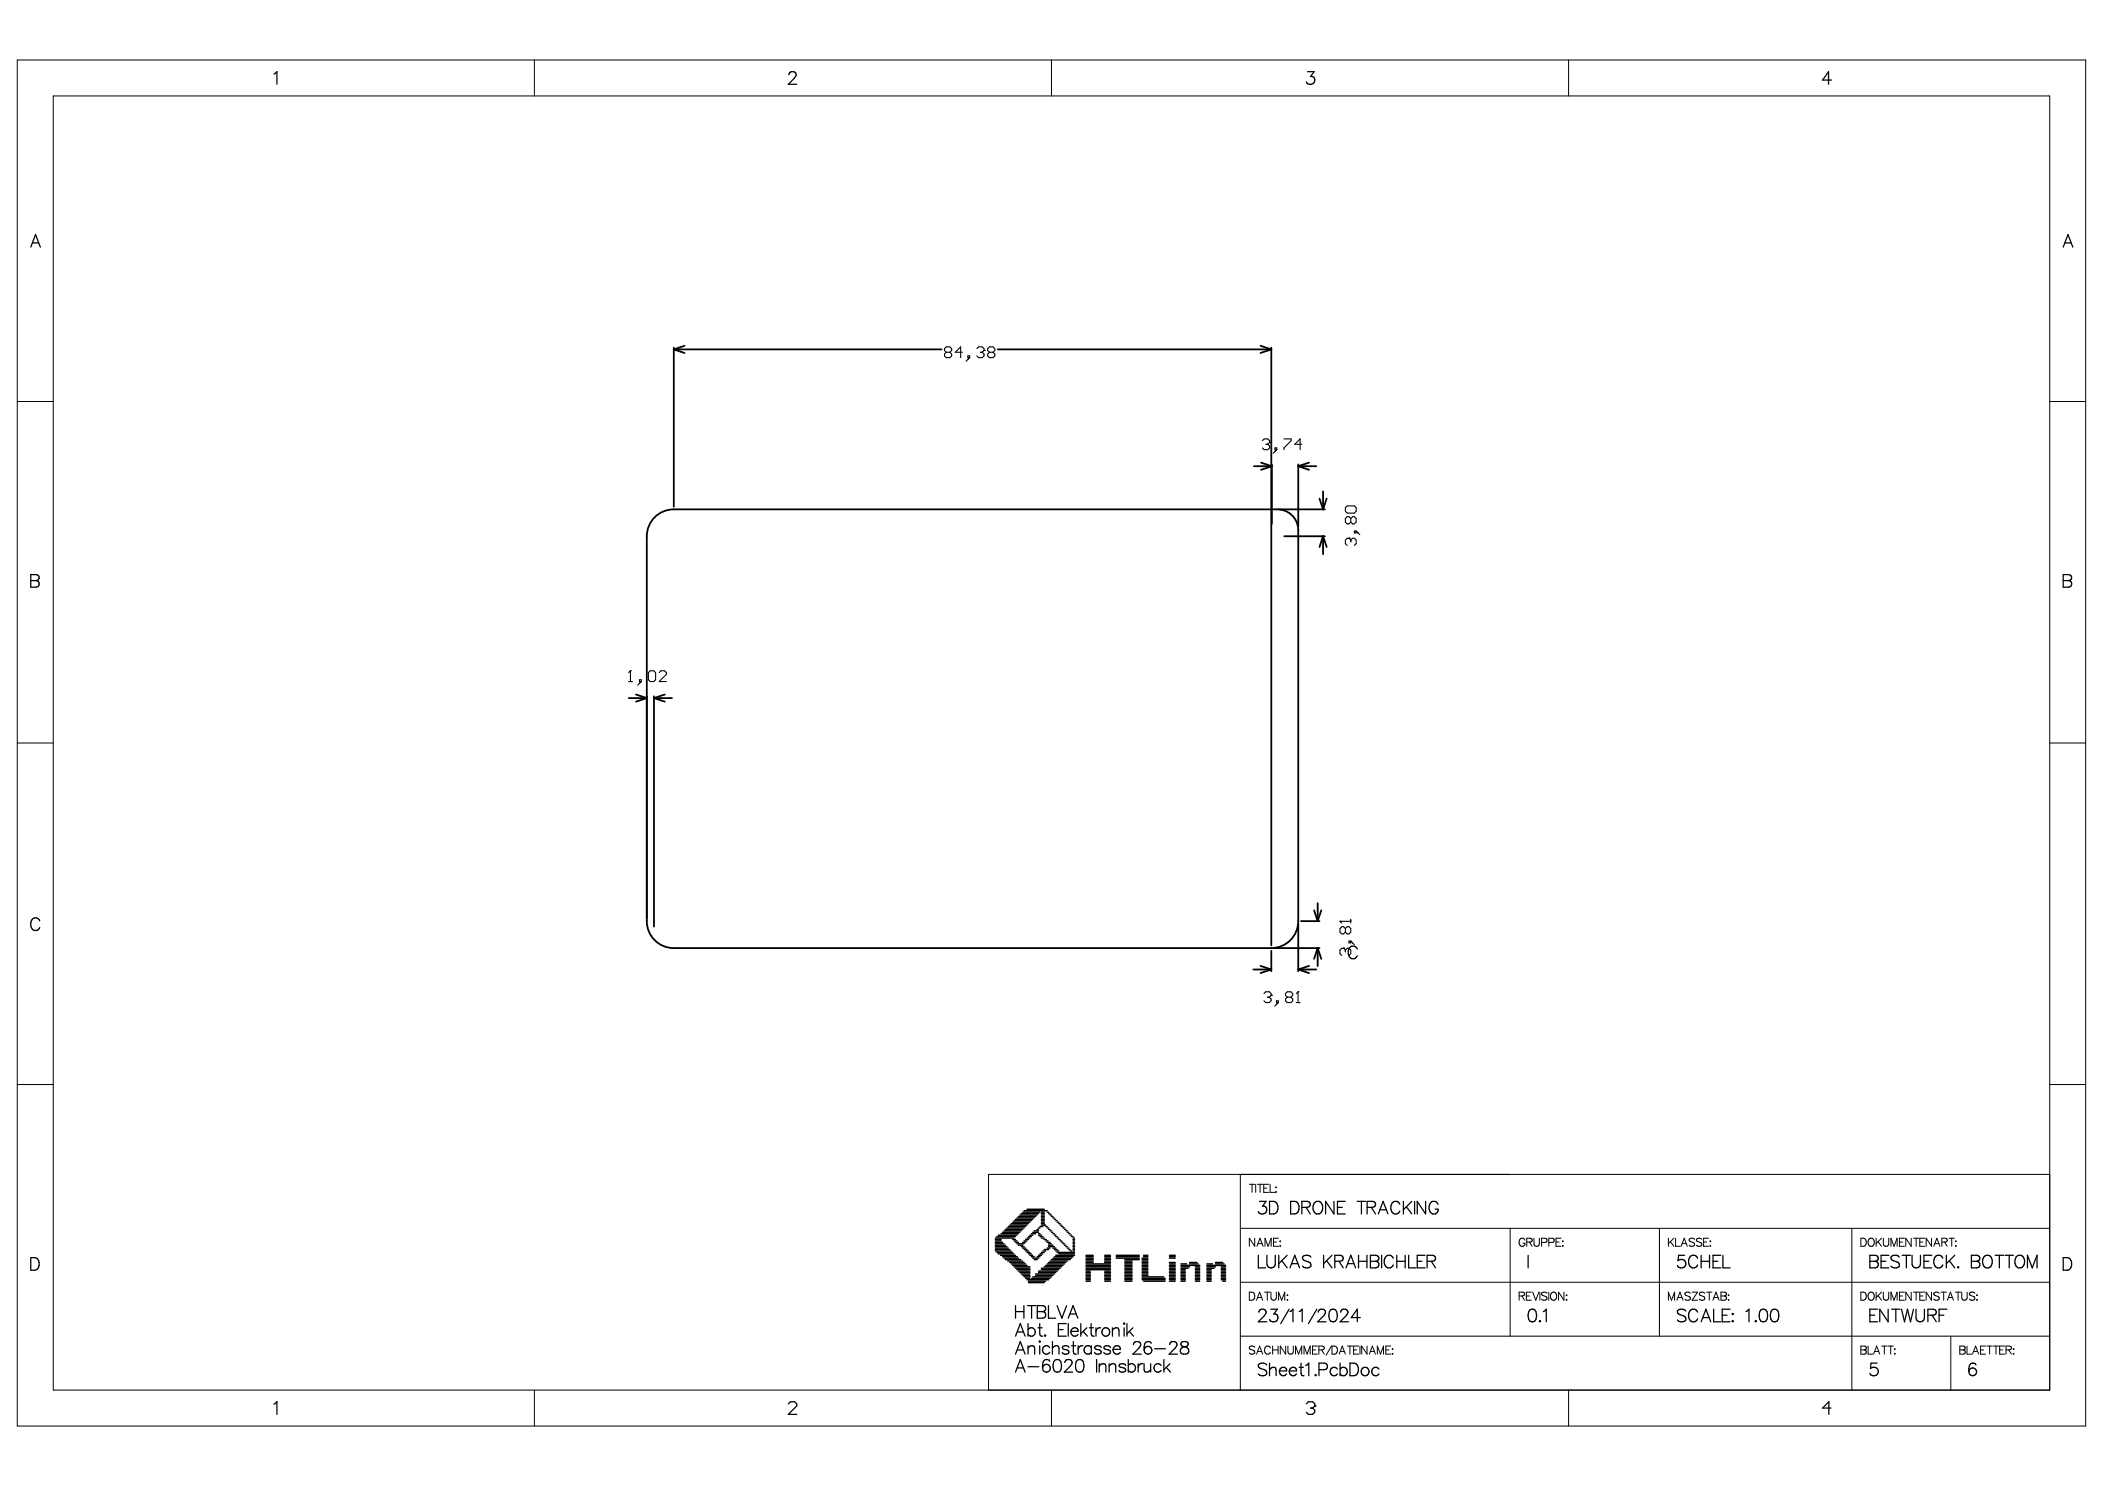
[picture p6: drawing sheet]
<svg xmlns="http://www.w3.org/2000/svg" width="297mm" height="210mm" viewBox="0 0 297 210" stroke-linecap="round" stroke-linejoin="round" font-family="sans-serif">
<g fill="none" stroke="#000" stroke-width=".14">
<path d="M2.4 8.5h291.9v192.7h-291.9zM7.5 13.5h281.7v182.6h-281.7zM75.4 8.5v5M148.4 8.5v5M221.3 8.5v5M2.4 56.6h5.1M289.2 56.6h5.1M2.4 104.8h5.1M289.2 104.8h5.1M2.4 153h5.1M289.2 153h5.1M175 165.7v30.4"/>
<path d="M175 173.3h114.2M176.3 167.1h.8M176.7 167.1v1.1M177.1 174.7v1.1l-.8-1.1v1.1M177.2 167.1v1.1M177.4 175.8l.4-1.1 .4 1.1M177.4 167.1h.8M177.5 175.4h.6M177.8 167.1v1.1M178.3 167.6h.5M178.5 175.8v-1.1l.4 1.1 .5-1.1v1.1M179 167.1h-.7v1.1h.7"/>
<path d="M179.2 167.1v1.1h.7M179.7 175.2h.4M180 167.5h.1zM180 168.1h.1zM180.4 174.7h-.7v1.1h.7M180.6 175.1h.1zM180.6 175.8h.1zM213.1 173.3v15.2M215.2 174.9a.42 .42 0 0 0-.5-.2 .42 .42 0 0 0-.3 .4v.3a.41 .41 0 0 0 .4 .4 .41 .41 0 0 0 .4-.4h-.3M215.4 175.2h.7l.1-.2-.1-.2-.2-.1h-.5v1.1M215.8 175.2l.4 .6M216.5 174.7v.8a.38 .38 0 0 0 .3 .3 .38 .38 0 0 0 .4-.3v-.8"/>
<path d="M217.5 175.3h.5a.3 .3 0 0 0 .3-.3 .3 .3 0 0 0-.3-.3h-.5v1.1M218.6 175.3h.4a.3 .3 0 0 0 .3-.3 .3 .3 0 0 0-.3-.3h-.4v1.1M219.6 175.2h.4M220.3 174.7h-.7v1.1h.7M220.5 175.1h.1zM220.5 175.8h.1zM234.2 173.3v15.2M235.4 174.7v1.1M235.7 175.2l.5 .6M236.2 174.7l-.8 .7M236.4 174.7v1.1h.7M237.2 175.8l.5-1.1 .4 1.1"/>
<path d="M237.4 175.4h.5M239.1 174.8a.43 .43 0 0 0-.4-.2 .43 .43 0 0 0-.3 .3l.1 .2 .5 .2 .1 .3a.5 .5 0 0 1-.7 0M240.1 174.8a.43 .43 0 0 0-.4-.2 .43 .43 0 0 0-.3 .3l.1 .2 .5 .2 .1 .3a.5 .5 0 0 1-.7 0M240.4 175.2h.4M241.1 174.7h-.7v1.1h.7M241.3 175.1h.1zM241.3 175.8h.1zM261.3 173.3v22.8M262.6 174.7h.4a.61 .61 0 0 1 .4 .5 .61 .61 0 0 1-.4 .6h-.4zM263.8 174.7a.57 .57 0 0 1 .7 .4 .57 .57 0 0 1-.3 .7 .6 .6 0 0 1-.6-.4 .6 .6 0 0 1 .2-.7zM264.7 174.7v1.1M265 175.2l.5 .6"/>
<path d="M265.5 174.7l-.8 .7M265.8 174.7v.8a.38 .38 0 0 0 .3 .3 .38 .38 0 0 0 .4-.3v-.8M266.8 175.8v-1.1l.5 1.1 .4-1.1v1.1M268 175.2h.5M268.7 174.7h-.7v1.1h.7M269.7 174.7v1.1l-.8-1.1v1.1M270 174.7h.8M270.4 174.7v1.1M270.9 175.2h.4M271.6 174.7h-.7v1.1h.7M272.6 174.7v1.1l-.8-1.1v1.1M272.9 175.8l.4-1.1 .4 1.1"/>
<path d="M273 175.4h.6M274 175.2h.7l.1-.2-.1-.2-.2-.1h-.5v1.1M274.4 175.2l.4 .6M275 174.7h.8M275.4 174.7v1.1M275.9 175.1h.1zM275.9 175.8h.1zM289.2 165.7h-149.7v30.4M75.4 196.1v5.1M148.4 196.1v5.1M175 188.5h114.2M175 180.9h114.2"/>
<path d="M176.3 182.3h.4a.61 .61 0 0 1 .4 .5 .61 .61 0 0 1-.4 .6h-.4zM177.1 190a.43 .43 0 0 0-.5-.1 .43 .43 0 0 0-.3 .3l.1 .1 .5 .2 .2 .4a.5 .5 0 0 1-.8 0M177.3 183.4l.4-1.1 .5 1.1M177.3 191l.4-1.1 .5 1.1M177.5 190.6h.5M177.5 183h.5M178.4 182.3h.8M178.8 182.3v1.1M179.3 190.2a.42 .42 0 0 0-.5-.3 .42 .42 0 0 0-.4 .4v.3a.42 .42 0 0 0 .4 .4 .42 .42 0 0 0 .5-.3M179.3 182.3v.8a.38 .38 0 0 0 .4 .3 .38 .38 0 0 0 .4-.3v-.8M179.6 190.4h.7M179.6 189.9v1.1"/>
<path d="M180.3 189.9v1.1M180.4 183.4v-1.1l.5 1.1 .4-1.1v1.1M181.4 189.9v1.1l-.7-1.1v1.1M181.6 182.7h.1zM181.7 183.3v.1zM181.7 189.9v.8a.38 .38 0 0 0 .4 .3 .38 .38 0 0 0 .4-.3v-.8M182.8 191v-1.1l.4 1.1 .5-1.1v1.1M184 191v-1.1l.4 1.1 .5-1.1v1.1M185.2 190.4h.4M185.9 189.9h-.7v1.1h.7M186.1 190.4h.7l.1-.2-.1-.2-.2-.1h-.5v1.1M186.5 190.4l.4 .6"/>
<path d="M187.9 189.9l-.8 1.3M188 189.9h.3a.61 .61 0 0 1 .4 .6 .61 .61 0 0 1-.4 .5h-.3zM189 191l.4-1.1 .4 1.1M189.1 190.6h.6M190.1 189.9h.8M190.5 189.9v1.1M191 190.4h.4M191.7 189.9h-.7v1.1h.7M191.9 189.9v1.1M192.9 189.9v1.1l-.8-1.1v1.1M193.2 191l.5-1.1 .4 1.1M193.4 190.6h.5"/>
<path d="M194.4 191v-1.1l.4 1.1 .4-1.1v1.1M195.6 190.4h.4M196.3 189.9h-.7v1.1h.7M196.5 190.3h.1zM196.5 191h.1zM214.4 182.8h.6l.1-.2v-.2l-.2-.1h-.5v1.1M214.7 182.8l.4 .6M215.4 182.8h.4M216.1 182.3h-.7v1.1h.7M216.3 182.3l.4 1.1 .5-1.1M217.3 182.3v1.1M218.3 182.4a.43 .43 0 0 0-.4-.1 .43 .43 0 0 0-.4 .2l.1 .2 .6 .2 .1 .4a.5 .5 0 0 1-.8 0"/>
<path d="M218.6 182.3v1.1M219 182.3a.57 .57 0 0 1 .7 .4 .57 .57 0 0 1-.4 .7 .6 .6 0 0 1-.5-.4 .6 .6 0 0 1 .2-.7zM220.7 182.3v1.1l-.8-1.1v1.1M221 182.7h.1zM221.1 183.3v.1zM221.3 196.1v5.1M235.4 183.4v-1.1l.5 1.1 .4-1.1v1.1M236.6 183.4l.5-1.1 .4 1.1M236.8 183h.5M238.5 182.4a.43 .43 0 0 0-.4-.1 .43 .43 0 0 0-.3 .2l.1 .2 .5 .2 .1 .4a.5 .5 0 0 1-.7 0M238.8 182.3h.7l-.7 1.1h.7M240.6 182.4a.43 .43 0 0 0-.5-.1 .43 .43 0 0 0-.3 .2l.1 .2 .6 .2 .1 .4a.5 .5 0 0 1-.8 0"/>
<path d="M240.8 182.3h.8M241.2 182.3v1.1M241.7 183.4l.4-1.1 .5 1.1M241.9 183h.5M242.8 182.3h.5l.3 .1v.2l-.3 .2a.3 .3 0 0 1 .3 .3 .3 .3 0 0 1-.3 .3h-.5zM242.8 182.8h.5M243.9 182.7h.1zM243.9 183.3v.1zM262.6 189.9h.5l.2 .1v.3l-.2 .1a.3 .3 0 0 1 .3 .3 .3 .3 0 0 1-.3 .3h-.5zM262.6 190.4h.5M262.6 182.3h.4a.61 .61 0 0 1 .4 .5 .61 .61 0 0 1-.4 .6h-.4zM263.6 189.9v1.1h.7"/>
<path d="M263.8 182.3a.57 .57 0 0 1 .7 .4 .57 .57 0 0 1-.3 .7 .6 .6 0 0 1-.6-.4 .6 .6 0 0 1 .2-.7zM264.4 191l.4-1.1 .5 1.1M264.5 190.6h.6M264.7 182.3v1.1M265 182.8l.5 .6M265.5 182.3l-.8 .7M265.5 189.9h.8M265.8 182.3v.8a.38 .38 0 0 0 .3 .3 .38 .38 0 0 0 .4-.3v-.8M265.9 189.9v1.1M266.4 189.9h.8M266.8 189.9v1.1M266.8 183.4v-1.1l.5 1.1 .4-1.1v1.1"/>
<path d="M267.3 190.3h.1zM267.3 191h.1zM268 182.8h.5M268.7 182.3h-.7v1.1h.7M269.7 182.3v1.1l-.8-1.1v1.1M270 182.3h.8M270.4 182.3v1.1M270.9 182.8h.4M271.6 182.3h-.7v1.1h.7M272.6 182.3v1.1l-.8-1.1v1.1M273.6 182.4a.43 .43 0 0 0-.4-.1 .43 .43 0 0 0-.3 .2l.1 .2 .5 .2 .1 .4a.5 .5 0 0 1-.7 0M273.9 182.3h.8"/>
<path d="M274.3 182.3v1.1M274.8 183.4l.4-1.1 .5 1.1M275 183h.5M275.3 188.5v7.6M275.9 182.3h.8M276.3 182.3v1.1M276.5 189.9h.5l.3 .1v.3l-.3 .1a.3 .3 0 0 1 .3 .3 .3 .3 0 0 1-.3 .3h-.5zM276.5 190.4h.5M276.8 182.3v.8a.38 .38 0 0 0 .4 .3 .38 .38 0 0 0 .4-.3v-.8M277.6 189.9v1.1h.6M278.3 191l.5-1.1 .4 1.1M278.5 190.6h.6"/>
<path d="M278.7 182.4a.43 .43 0 0 0-.5-.1 .43 .43 0 0 0-.3 .2l.1 .2 .6 .2 .1 .4a.5 .5 0 0 1-.8 0M278.9 182.7h.1zM279 183.3v.1zM279.5 190.4h.4M280.2 189.9h-.7v1.1h.7M280.4 189.9h.7M280.8 189.9v1.1M281.3 189.9h.7M281.7 189.9v1.1M282.2 190.4h.4M282.9 189.9h-.7v1.1h.7M283.1 190.4h.6l.1-.2v-.2l-.2-.1h-.5v1.1"/>
<path d="M283.4 190.4l.4 .6M284.1 190.3h.1zM284.1 191h.1z"/>
</g>
<g fill="none" stroke="#000" stroke-width=".2">
<path d="M140.5 174.6h2.6M140.5 174.8h.8M140.5 175h.8M140.5 175.3h1M140.5 175.5h1.2M140.5 175.7h1.4M140.5 175.9h1.6M140.5 176.1h1.8M140.5 176.3h2M140.5 176.5h2.2M140.7 174.4h2.6M140.7 176.7h2.2"/>
<path d="M140.8 176.9h2.3M140.9 174.2h2.6M141.2 177.1h2.1M141.3 174h2.4M141.5 173.8h2.4M141.5 177.3h2.1M141.7 173.6h2.4M141.7 177.5h2M141.9 173.4h2.4M141.9 177.7h2.1M142.1 173.2h2.4M142.2 177.9h2.1"/>
<path d="M142.3 173h2.4M142.5 172.8h2.4M142.5 178.1h2M142.7 172.6h2.4M142.7 178.3h2M142.9 172.4h2.4M142.9 174.8h.4M142.9 178.5h2M143.1 172.2h2.4M143.1 175h.4M143.1 178.7h2.2M143.3 172h2.4"/>
<path d="M143.3 175.3h.4M143.3 178.9h2M143.5 171.8h2.4M143.5 175.5h1M143.5 179.1h1.9M143.7 171.6h2.4M143.7 175.7h.6M143.7 179.3h1.6M143.9 171.4h2.4M143.9 179.5h1.4M144.1 171.2h2.4M144.1 175.9h.4"/>
<path d="M144.1 179.7h1.2M144.3 171h2.5M144.3 175.3h.4M144.3 176.1h.4M144.3 179.9h1M144.5 170.8h3.3M144.5 175h.4M144.5 176.3h.4M144.7 174.8h.4M144.7 176.5h.4M144.9 170.6h2.5M144.9 174.6h.4"/>
<path d="M144.9 176.7h.4M145.1 174.4h.4M145.1 176.9h.4M145.3 174.2h.4M145.3 177.1h.4M145.5 174h.6M145.5 177.3h.4M145.7 173.8h.8M145.7 177.5h.8M145.9 173.6h.6M145.9 177.7h.4M146.1 179.7h2.7"/>
<path d="M146.1 179.9h2.5M146.3 173.4h.2M146.3 177.3h.5M146.5 173.2h.3M146.5 174h.3M146.5 174.2h.5M146.5 177.1h.5M146.5 179.3h2.7M146.5 179.5h2.5M146.8 173h.4M146.8 174.4h.4M146.8 176.9h.4"/>
<path d="M147 171h.4M147 171.2h.4M147 171.4h.4M147 171.6h.4M147 171.8h.4M147 172h.4M147 172.2h.4M147 172.4h.4M147 172.6h.4M147 172.8h.6M147 174.6h.4M147 176.7h.4"/>
<path d="M147 178.9h2.6M147 179.1h2.4M147.2 176.5h.4M147.3 174.8h.3M147.4 176.3h.6M147.4 178.7h2.4M147.6 173h.2M147.6 175h.3M147.6 178.5h2.4M147.8 171h.2M147.8 173.2h.2M147.8 175.3h.4"/>
<path d="M147.8 176.1h.4M147.8 178.3h2.4M148 171.2h.2M148 173.4h.2M148 175.5h.4M148 175.7h.6M148 175.9h.8M148 178.1h2.4M148.2 171.4h.2M148.2 173.6h.2M148.2 177.9h2.4M148.4 171.6h.2"/>
<path d="M148.4 173.8h.2M148.4 177.7h2.6M148.6 171.8h.2M148.6 174h.2M148.6 176.1h.4M148.6 177.5h2.6M148.8 172h.2M148.8 174.2h.2M148.8 176.3h.4M148.8 177.3h2.6M149 172.2h.2M149 174.4h.2"/>
<path d="M149 176.5h.4M149 177.1h2.6M149.2 172.4h.2M149.2 174.6h.2M149.2 176.7h2.4M149.4 172.6h.2M149.4 174.8h.2M149.4 176.9h2.2M149.6 172.8h.2M149.6 175h.2M149.8 173h.2M149.8 175.3h.2"/>
<path d="M150 173.2h.2M150 175.5h.2M150.2 173.4h.2M150.2 175.7h.2M150.4 173.6h.2M150.4 175.9h.2M150.6 173.8h.2M150.6 176.1h.2M150.8 174h.2M150.8 176.3h.2M151 174.2h.2M151 176.5h.2"/>
<path d="M151.2 174.4h.2M151.4 174.6h.2M151.4 174.8h.2M151.4 175h.2M151.4 175.3h.2M151.4 175.5h.2M151.4 175.7h.2M151.4 175.9h.2M151.4 176.1h.2M151.4 176.3h.2M151.4 176.5h.2M153.2 177.1h1.1"/>
<path d="M153.2 177.3h1.1M153.2 177.5h1.1M153.2 177.7h1.1M153.2 177.9h1.1M153.2 178.1h1.1M153.2 178.3h3.5M153.2 178.5h3.5M153.2 178.7h3.5M153.2 178.9h3.5M153.2 179.1h3.5M153.2 179.3h.7M153.2 179.5h.7"/>
<path d="M153.2 179.7h.7M153.2 179.9h.7M155.9 177.1h.8M155.9 177.3h.8M155.9 177.5h.8M155.9 177.7h.8M155.9 177.9h.8M155.9 178.1h.8M155.9 179.3h.8M155.9 179.5h.8M155.9 179.7h.8M155.9 179.9h.8"/>
<path d="M157.5 177.1h3.3M157.5 177.3h3.3M157.5 177.5h3.3M158.7 177.7h2.1M158.7 177.9h1M158.7 178.1h1M158.7 178.3h1M158.7 178.5h1M158.7 178.7h1M158.7 178.9h1M158.7 179.1h1M158.7 179.3h1"/>
<path d="M158.7 179.5h1M158.7 179.7h1M158.7 179.9h1M161.2 177.5h.8M161.2 177.7h.8M161.2 177.9h.8M161.2 178.1h.8M161.2 178.3h.8M161.2 178.5h.8M161.2 178.7h.8M161.2 178.9h.8M161.2 179.1h.8"/>
<path d="M161.2 179.3h.8M161.2 179.5h.8M161.2 179.7h.8M161.2 179.9h.8M161.4 177.1h.6M161.4 177.3h.6M165 177.1h.8M165 177.3h.8M165 177.5h.8M165 178.1h.8M165 178.3h.8M165 178.5h.8"/>
<path d="M165 178.7h.8M165 178.9h.8M165 179.1h.8M165 179.3h.8M165 179.5h.8M165 179.7h.8M165 179.9h.8M166.7 178.3h.8M166.7 178.5h2.6M166.7 178.7h1.2M166.7 178.9h1M166.7 179.1h.6"/>
<path d="M166.7 179.3h.6M166.7 179.5h.6M166.7 179.7h.6M166.7 179.9h.6M167.9 178.1h1M167.9 178.3h1.2M168.7 178.7h.6M168.7 178.9h.6M168.7 179.1h.6M168.7 179.3h.6M168.7 179.5h.6M168.7 179.7h.6"/>
<path d="M168.7 179.9h.6M170.3 178.3h.8M170.3 178.5h2.6M170.3 178.7h1.2M170.3 178.9h1M170.3 179.1h.6M170.3 179.3h.6M170.3 179.5h.6M170.3 179.7h.6M170.3 179.9h.6M171.5 178.1h1M171.5 178.3h1.2"/>
<path d="M172.3 178.7h.6M172.3 178.9h.6M172.3 179.1h.6M172.3 179.3h.6M172.3 179.5h.6M172.3 179.7h.6M172.3 179.9h.6M144.5 180.1h.8M144.7 180.3h.6M144.9 180.5h3.1M145.1 180.7h2.5M145.1 180.9h2.3"/>
<path d="M145.6 180.3h2.6M145.7 180.1h2.7M153.2 180.1h.7M153.2 180.3h.7M153.2 180.5h.7M153.2 180.7h.7M155.9 180.1h.8M155.9 180.3h.8M155.9 180.5h.8M155.9 180.7h.8M158.7 180.1h1M158.7 180.3h1"/>
<path d="M158.7 180.5h1M158.7 180.7h1M161.2 180.1h3M161.2 180.3h3.2M161.2 180.5h3.2M161.4 180.7h3M165 180.1h.8M165 180.3h.8M165 180.5h.8M165 180.7h.8M166.7 180.1h.6M166.7 180.3h.6"/>
<path d="M166.7 180.5h.6M166.7 180.7h.6M168.7 180.1h.6M168.7 180.3h.6M168.7 180.5h.6M168.7 180.7h.6M170.3 180.1h.6M170.3 180.3h.6M170.3 180.5h.6M170.3 180.7h.6M172.3 180.1h.6M172.3 180.3h.6"/>
<path d="M172.3 180.5h.6M172.5 180.7h.4"/>
</g>
<g fill="none" stroke="#000" stroke-width=".18">
<path d="M38.7 10.5l.4-.4v1.8M111.3 10.5l.2-.3 .5-.1a.43 .43 0 0 1 .3 .7l-1.1 1.1h1.2M184.5 10.1h.9l-.5 .7a.57 .57 0 0 1 .6 .6 .57 .57 0 0 1-.7 .5l-.3-.1-.2-.3M258.5 11.3h-1.3l.8-1.2v1.8M4.3 34.9l.7-1.8 .7 1.8M4.6 34.3h.8M291.1 34.9l.7-1.8 .7 1.8M291.4 34.3h.8M4.3 81.1h1.1a.41 .41 0 0 1 0 .7l-.3 .1a.47 .47 0 0 1 .4 .5 .47 .47 0 0 1-.4 .4h-.8zM4.3 81.9h.8M291.1 81.1h1.1a.41 .41 0 0 1 0 .7l-.3 .1a.47 .47 0 0 1 .4 .5 .47 .47 0 0 1-.4 .4h-.8zM291.1 81.9h.8"/>
<path d="M5.6 129.9a.65 .65 0 0 0-.7-.4 .65 .65 0 0 0-.6 .7 .78 .78 0 0 0 .2 .8 .78 .78 0 0 0 .9 .2l.2-.4M191.5 133.9a.65 .65 0 0 0-.7-.4 .65 .65 0 0 0-.5 .6 .78 .78 0 0 0 .1 .9 .78 .78 0 0 0 .9 .2l.2-.4M4.3 177.4h.6a.95 .95 0 0 1 .6 .9 .95 .95 0 0 1-.6 .9h-.6zM177.6 177.1v1.8h1M177.7 169.5h1l-.5 .6a.57 .57 0 0 1 .6 .7 .57 .57 0 0 1-.8 .4h-.3l-.1-.3M178.8 177.1v1.2a.6 .6 0 0 0 .6 .6 .6 .6 0 0 0 .6-.6v-1.2M179.1 169.5h.6a.95 .95 0 0 1 .7 .9 .95 .95 0 0 1-.7 .8h-.6zM180.4 177.1v1.8M180.9 177.8l.7 1.1M181.6 177.1l-1.2 1.2M182 178.9l.7-1.8 .7 1.8M182.1 169.5h.6a.95 .95 0 0 1 .6 .9 .95 .95 0 0 1-.6 .8h-.6z"/>
<path d="M182.3 178.3h.8M183.7 170.3l1-.1a.41 .41 0 0 0 0-.6l-1-.1v1.7M184.3 170.3l.6 .9M185 177.3a.78 .78 0 0 0-1.2 0 .45 .45 0 0 0 .3 .5l.5 .2a.43 .43 0 0 1 .4 .3 .43 .43 0 0 1-.2 .5 .82 .82 0 0 1-1-.2M185.5 169.7a.66 .66 0 0 1 .7-.2 .66 .66 0 0 1 .4 .6 .78 .78 0 0 1-.1 .9 .78 .78 0 0 1-.9 .2 1.1 1.1 0 0 1-.1-1.5zM186.8 177.1v1.8M187.2 177.8l.8 1.1M188 177.1l-1.2 1.2M188.2 169.5v1.7l-1.1-1.7v1.7M188.4 177.9l1-.1a.41 .41 0 0 0 0-.6l-1-.1v1.8M188.7 170.3h.7M188.9 177.9l.6 1"/>
<path d="M189.8 169.5h-1.1v1.7h1.1M189.9 178.9l.7-1.8 .7 1.8M190.2 178.3h.8M191.5 169.5h1.2M191.7 177.9h1.2M191.7 177.1v1.8M192.1 169.5v1.7M192.9 177.1v1.8M192.9 170.3l1-.1a.41 .41 0 0 0 0-.6l-1-.1v1.7M193.4 177.1l1 .1a.41 .41 0 0 1 0 .6l-.3 .1a.47 .47 0 0 1 .5 .5 .47 .47 0 0 1-.5 .5h-.7zM193.4 177.9h.7M193.5 170.3l.6 .9"/>
<path d="M194.5 171.2l.7-1.7 .7 1.7M194.8 170.7h.8M195 177.1v1.8M196.6 177.5a.65 .65 0 0 0-.7-.4 .65 .65 0 0 0-.6 .7 .78 .78 0 0 0 .2 .8 .78 .78 0 0 0 .9 .2l.2-.4M197.1 177.9h1.2M197.1 177.1v1.8M197.5 169.9a.65 .65 0 0 0-.7-.4 .65 .65 0 0 0-.5 .6 .78 .78 0 0 0 .1 .9 .78 .78 0 0 0 .9 .2l.2-.4M198 169.5v1.7M198.3 177.1v1.8M198.5 170.2l.7 1M198.8 177.1v1.8h1M199.2 169.5l-1.2 1.2"/>
<path d="M199.6 169.5v1.7M200 177.9h.7M201.1 177.1h-1.1v1.8h1.1M201.2 169.5v1.7l-1.2-1.7v1.7M201.4 177.9l1-.1a.41 .41 0 0 0 0-.6l-1-.1v1.8M202 177.9l.6 1M202.9 169.9a.65 .65 0 0 0-.7-.4 .65 .65 0 0 0-.5 .6 .78 .78 0 0 0 .1 .9 .78 .78 0 0 0 .9 .2l.2-.4v-.2h-.4M215.6 177.1v1.8M237.7 177.1h-.8l-.1 .7a.63 .63 0 0 1 .9 0 .63 .63 0 0 1-.1 1 .63 .63 0 0 1-.9-.3M239.6 177.5a.65 .65 0 0 0-.8-.4 .65 .65 0 0 0-.5 .7 .78 .78 0 0 0 .2 .8 .78 .78 0 0 0 .8 .2l.3-.4M240.1 177.9h1.1M240.1 177.1v1.8"/>
<path d="M241.2 177.1v1.8M241.7 177.9h.7M242.8 177.1h-1.1v1.8h1.1M243.1 177.1v1.8h1M263.9 177.1l1 .1a.41 .41 0 0 1 0 .6l-.3 .1a.47 .47 0 0 1 .5 .5 .47 .47 0 0 1-.5 .5h-.7zM263.9 177.9h.7M265.4 177.9h.7M266.5 177.1h-1.1v1.8h1.1M268 177.3a.78 .78 0 0 0-1.2 0 .45 .45 0 0 0 .4 .5l.5 .2a.43 .43 0 0 1 .3 .3 .43 .43 0 0 1-.1 .5 .82 .82 0 0 1-1.1-.2M268.4 177.1h1.2M269 177.1v1.8M269.8 177.1v1.2a.6 .6 0 0 0 .6 .6 .6 .6 0 0 0 .6-.6v-1.2"/>
<path d="M271.5 177.9h.7M272.6 177.1h-1.1v1.8h1.1M274.2 177.5a.65 .65 0 0 0-.8-.4 .65 .65 0 0 0-.5 .7 .78 .78 0 0 0 .2 .8 .78 .78 0 0 0 .8 .2l.3-.4M274.7 177.1v1.8M275.1 177.8l.7 1.1M275.8 177.1l-1.1 1.2M276.2 178.8l.1-.1 .1 .1-.1 .1zM278.2 177.1l1 .1a.41 .41 0 0 1 0 .6l-.3 .1a.47 .47 0 0 1 .5 .5 .47 .47 0 0 1-.5 .5h-.7zM278.2 177.9h.7M279.9 177.3a.66 .66 0 0 1 .8-.2 .66 .66 0 0 1 .4 .7 .78 .78 0 0 1-.1 .8 .78 .78 0 0 1-.9 .2 1.1 1.1 0 0 1-.2-1.5zM281.5 177.1h1.2M282.1 177.1v1.8"/>
<path d="M282.9 177.1h1.2M283.5 177.1v1.8M284.5 177.3a.66 .66 0 0 1 .7-.2 .66 .66 0 0 1 .5 .7 .78 .78 0 0 1-.2 .8 .78 .78 0 0 1-.8 .2 1.1 1.1 0 0 1-.2-1.5zM286.1 178.9v-1.8l.7 1.8 .6-1.8v1.8M291.1 177.4h.6a.95 .95 0 0 1 .7 .9 .95 .95 0 0 1-.7 .9h-.6zM38.7 198.1l.4-.4v1.8M111.2 198l.3-.3h.6l.3 .3v.3l-1.2 1.2h1.2M143.3 193.6l.7-1.8 .7 1.8M143.3 191l.7-1.8 .7 1.8M143.3 188.5l.7-1.8 .7 1.8M143.3 184.2v1.8M143.3 185h1.2"/>
<path d="M143.6 193h.8M143.6 190.4h.8M143.6 187.9h.8M144.5 184.2v1.8M145 184.2h1.2M145.1 192.8h1.5M145.1 187.6a.57 .57 0 0 1 .8-.1 .57 .57 0 0 1 0 .8 .57 .57 0 0 1-.8-.1M145.1 186.7v1.8M145.1 189.8v1.2M145.1 190.2l.4-.4 .4 .1 .1 1.1M145.6 184.2v1.8M146.4 184.2l1 .1a.41 .41 0 0 1 0 .6l-.3 .1a.47 .47 0 0 1 .5 .5 .47 .47 0 0 1-.5 .5h-.7z"/>
<path d="M146.4 185h.7M146.5 187.3h.6M146.6 189.2h.1h.1l-.1 .1zM146.7 186.7v1.4l.1 .3 .3 .1M146.7 189.8v1.2M147.4 188.4l.1-.1 .1 .1-.1 .1zM148 184.2v1.8h1M148.1 192a.52 .52 0 0 0-.7-.1l-.2 .2-.1 .9M148.1 190.1a.57 .57 0 0 0-.8-.1 .57 .57 0 0 0 0 .8 .57 .57 0 0 0 .8 0M148.5 190.2l.4-.4 .5 .1v1.1M148.5 189.2v1.8M148.9 191.9a.58 .58 0 0 1 .8 .2 1.47 1.47 0 0 1-.2 1.4 .58 .58 0 0 1-.8-.3 1.47 1.47 0 0 1 .2-1.3z"/>
<path d="M149.2 184.2l.6 1.8 .7-1.8M149.3 187.6h.7M150.3 192.2l.1-.3 .5-.1a.43 .43 0 0 1 .3 .7l-1 1.1h1.2M150.4 186.7h-1.1v1.8h1.1M150.7 186.7v1.8M150.7 186l.7-1.8 .7 1.8M150.8 190.1a.54 .54 0 0 0-.9 0l.1 .2 .8 .2v.3a.54 .54 0 0 1-.9 0M151 185.4h.8M151.1 187.8a.56 .56 0 0 0 .3 .6 .56 .56 0 0 0 .7-.2M151.2 187.6a.49 .49 0 0 1 .6-.3 .49 .49 0 0 1 .3 .5h-1zM151.2 189.8h.6M151.5 189.2v1.5v.2l.4 .1"/>
<path d="M152 191.9a.58 .58 0 0 1 .9 .2 1.47 1.47 0 0 1-.2 1.4 .58 .58 0 0 1-.8-.3 1.47 1.47 0 0 1 .1-1.3zM152.1 189.8v1.2M152.5 186.7v1.8M152.8 189.8a.57 .57 0 0 0-.7 .5M152.8 187.8l.6 .7M153.4 187.3l-.9 .8M153.7 187.3h.6M154 186.7v1.4l.1 .3 .3 .1M154 190.1a.57 .57 0 0 0-.8-.1 .57 .57 0 0 0 0 .8 .57 .57 0 0 0 .8 0M154 189.8v1.2M154.7 187.3v1.2M154.7 191.8v1.8"/>
<path d="M155.1 192.4v1.2M155.1 192.7l.4-.3 .5 .1v1.1M155.3 187.3a.57 .57 0 0 0-.6 .5M155.4 190.1a.54 .54 0 0 0-.9 0l.2 .2 .6 .2 .1 .3a.54 .54 0 0 1-.9 0M156.5 192.7l.4-.3 .5 .1v1.1M156.5 192.4v1.2M156.7 190.1a.54 .54 0 0 0-.9 0l.1 .2 .7 .2 .1 .3a.54 .54 0 0 1-.9 0M157 187.6l.4-.3 .4 .1 .1 1.1M157 187.3v1.2M157.1 190.3a.56 .56 0 0 0 .3 .7 .56 .56 0 0 0 .7-.2M157.2 190.1a.49 .49 0 0 1 .5-.3 .49 .49 0 0 1 .4 .5h-1zM158.6 186.6l.1 .1-.1 .1-.1-.1z"/>
<path d="M158.6 187.3v1.2M158.8 192.6a.54 .54 0 0 0-.9 0l.3 .3 .6 .1v.3a.54 .54 0 0 1-.9 0M159 186.7v1.8M159.2 192.6a.57 .57 0 0 1 .8-.1 .57 .57 0 0 1 0 .9 .57 .57 0 0 1-.8-.1M159.2 191.8v1.8M159.4 187.8l.6 .7M159.9 187.3l-.9 .8M159.9 189.7l.2-.4 .5-.1a.43 .43 0 0 1 .3 .7l-1 1.1h1.1M160.6 192.4v1.2M161.3 192.4a.57 .57 0 0 0-.7 .5M161.4 192.4l.1 1.1 .5 .1 .4-.4M162.4 192.4v1.2"/>
<path d="M162.5 189.5a.52 .52 0 0 0-.8-.2l-.2 .3-.1 .8M162.9 190.3h1.6M163.9 192.6a.57 .57 0 0 0-.9-.1 .57 .57 0 0 0 0 .9 .57 .57 0 0 0 .9-.1M164.2 191.8v1.8M164.6 192.9l.6 .7M165.1 189.7l.1-.4 .5-.1a.43 .43 0 0 1 .3 .7l-1 1.1h1.2M165.1 192.4l-.9 .8M166.7 189.3a.36 .36 0 0 0 .2 .6 .73 .73 0 0 1 .8 .8 .62 .62 0 0 1-.7 .3 .62 .62 0 0 1-.4-.6 .82 .82 0 0 1 .8-.5 .36 .36 0 0 0 .2-.6l-.3-.1zM177.6 185.1l.2-.3 .5-.1a.43 .43 0 0 1 .3 .7l-1 1.1h1.1M178.7 192.5a.78 .78 0 0 0-1.1 0 .45 .45 0 0 0 .3 .5l.5 .2a.43 .43 0 0 1 .3 .3 .43 .43 0 0 1-.1 .5 .82 .82 0 0 1-1-.2M179.1 193.2l.5-.3 .4 .1 .1 1.1M179.1 192.3v1.8"/>
<path d="M179.3 184.7h.9l-.5 .7a.57 .57 0 0 1 .6 .6 .57 .57 0 0 1-.7 .5l-.3-.1-.2-.3M180.5 193.4a.56 .56 0 0 0 .4 .6 .56 .56 0 0 0 .7-.2M180.6 193.1a.49 .49 0 0 1 .6-.2 .49 .49 0 0 1 .4 .5h-1.1zM181.9 184.7l-1.2 2M181.9 193.4a.56 .56 0 0 0 .4 .6 .56 .56 0 0 0 .7-.2M182 193.1a.49 .49 0 0 1 .6-.2 .49 .49 0 0 1 .4 .5h-1.1zM182 185l.5-.3v1.8M183.3 185l.5-.3v1.8M183.3 192.9h.6M183.6 192.3v1.4l.1 .3 .3 .1M184.3 192.6l.4-.3v1.8M184.3 198l.3-.3h.6l.3 .3v.3"/>
<path d="M184.9 198.6h.3M185.2 198.6l.3 .3v.3l-.3 .3h-.6l-.3-.3M185.5 198.3h.1M185.5 198.3l-.3 .3M185.6 194l.1-.1v.1v.1zM185.8 184.7l-1.2 2M186 185.1l.2-.3 .5-.1a.43 .43 0 0 1 .3 .7l-1.1 1.1h1.2M186.1 193.2h.8a.47 .47 0 0 0 .4-.4 .47 .47 0 0 0-.4-.5h-.8v1.8M187.8 184.8a.58 .58 0 0 1 .8 .2 1.46 1.46 0 0 1-.1 1.4 .58 .58 0 0 1-.9-.3 1.47 1.47 0 0 1 .2-1.3zM188.7 193.1a.57 .57 0 0 0-.8 0 .57 .57 0 0 0 0 .8 .57 .57 0 0 0 .8-.1M189.1 193.1a.57 .57 0 0 1 .8 0 .57 .57 0 0 1 0 .8 .57 .57 0 0 1-.8-.1M189.1 192.3v1.8"/>
<path d="M189.2 185.1l.2-.3 .5-.1a.43 .43 0 0 1 .2 .7l-1 1.1h1.2M190.5 192.3h.6a.95 .95 0 0 1 .6 .9 .95 .95 0 0 1-.6 .9h-.6zM192 185.9h-1.3l.8-1.2v1.8M194.6 193.1a.57 .57 0 0 0-.9 0 .57 .57 0 0 0 0 .8 .57 .57 0 0 0 .9-.1M215.9 184.8a.58 .58 0 0 1 .8 .2 1.46 1.46 0 0 1-.1 1.4 .58 .58 0 0 1-.9-.3 1.47 1.47 0 0 1 .2-1.3zM217.2 186.4l.1-.1 .1 .1-.1 .1zM217.8 185l.4-.3v1.8M237.9 184.9a.78 .78 0 0 0-1.2 0 .45 .45 0 0 0 .3 .5l.5 .2a.43 .43 0 0 1 .4 .3 .43 .43 0 0 1-.2 .5 .82 .82 0 0 1-1-.2M239.6 185.1a.65 .65 0 0 0-.8-.4 .65 .65 0 0 0-.5 .7 .78 .78 0 0 0 .2 .8 .78 .78 0 0 0 .8 .2l.3-.4M240.1 186.5l.6-1.8 .7 1.8M240.3 185.9h.9M241.8 184.7v1.8h1"/>
<path d="M243 185.5h.7M244.1 184.7h-1.1v1.8h1.1M244.4 186.4l.1-.1 .1 .1-.1 .1zM244.5 185.3l.1 .1h-.1h-.1zM246.4 185l.4-.3v1.8M247.7 186.4l.1-.1v.1v.1zM248.5 184.8a.58 .58 0 0 1 .8 .2 1.46 1.46 0 0 1-.1 1.4 .58 .58 0 0 1-.9-.3 1.47 1.47 0 0 1 .2-1.3zM250.1 184.8a.58 .58 0 0 1 .8 .2 1.46 1.46 0 0 1-.1 1.4 .58 .58 0 0 1-.9-.3 1.47 1.47 0 0 1 .2-1.3zM258.4 198.6h-1.2l.9-.9v1.8M263.9 185.5h.6M264.9 192.3h-.9l-.1 .7a.63 .63 0 0 1 1 0 .63 .63 0 0 1-.1 1 .63 .63 0 0 1-.9-.3M265 184.7h-1.1v1.8h1.1"/>
<path d="M266.4 184.7v1.8l-1.1-1.8v1.8M266.9 184.7h1.2M267.5 184.7v1.8M268.3 184.7l.4 1.8 .5-1.8 .4 1.8 .4-1.8M270.4 184.7v1.3a.6 .6 0 0 0 .6 .5 .6 .6 0 0 0 .6-.5v-1.3M272 185.5l1.1-.1a.41 .41 0 0 0 0-.6l-1.1-.1v1.8M272.6 185.5l.6 1M273.6 185.5h.7M274.7 184.7h-1.1v1.8M278.8 192.5a.52 .52 0 0 0-.7-.1l-.2 .2-.1 .9"/>
<circle cx="147.7" cy="193" r=".55"/>
<circle cx="156" cy="187.9" r=".58"/>
<circle cx="162" cy="190.5" r=".55"/>
<circle cx="192.6" cy="193.5" r=".59"/>
<circle cx="278.4" cy="193.5" r=".55"/>
</g>
<g fill="none" stroke="#000" stroke-width=".25">
<path d="M95.1 49.3l1.5 .5M95.1 49.3h37.8M95.1 49v22.5M96.6 48.8l-1.5 .5M140.8 49.3h38.6M177.9 48.8l1.5 .5M179.4 49.3l-1.5 .5M179.4 49v84.4M91.3 75.7v54.2a3.8 3.8 0 0 0 3.8 3.8h84.3a3.8 3.8 0 0 0 3.8-3.8v-55.2a2.95 2.95 0 0 0-3.1-2.8h-85a3.8 3.8 0 0 0-3.8 3.8M176.9 65.8h2.6M177.9 65.3l1.6 .5M179.5 65.8l-1.6 .5"/>
<path d="M179.5 65.5v8.4M180.5 71.9h6.5M181.2 75.6h5.8M183.2 65.5v8.8M183.2 65.8l1.5 .5M183.2 65.8h2.5M184.7 65.3l-1.5 .5M186.2 70.3l.5 1.6M186.7 75.6l.5 1.6M186.7 75.6l-.5 1.6M186.7 69.3v2.6M186.7 75.6v2.6"/>
<path d="M187.2 70.3l-.5 1.6M88.7 98.5h2.6M89.7 98l1.6 .5M91.3 98.5l-1.6 .5M92.3 98.5l1.5 .5M92.3 98.5h2.5M92.3 98.2v32.5M93.8 98l-1.5 .5M176.9 136.8h2.5M177.9 136.3l1.5 .5M179.4 134.1v2.9M179.4 136.8l-1.5 .5"/>
<path d="M179.8 133.7h6.4M183.2 130.3v6.7M183.2 136.8l1.5 .5M183.2 136.8h2.5M183.6 129.9h2.6M184.7 136.3l-1.5 .5M185.4 128.4l.5 1.5M185.9 133.7l.5 1.6M185.9 133.7l-.5 1.6M185.9 127.4v2.5M185.9 133.7v2.6M186.4 128.4l-.5 1.5"/>
</g>
<g fill="none" stroke="#000" stroke-width=".15">
<path d="M133.5 49.7l-.2-.3v-.2l.2-.3h.5l.3 .3v.2l-.3 .3M133.5 49.7l-.2 .2v.3l.2 .3h.5l.3-.3v-.3l-.3-.2M133.5 49.7h.5M135.8 49.7h-1l.8-.8v1.6M136.6 50.2h.2v.3h-.2zM136.8 50.5l-.5 .5M137.8 49.2l.3-.3h.5l.3 .3v.2M138.4 49.7h.2M138.6 49.7l.3 .2v.3l-.3 .3h-.5l-.3-.3M138.9 49.4h.1M138.9 49.4l-.3 .3M139.6 49.7l-.2-.3v-.2l.2-.3h.5l.3 .3v.2l-.3 .3"/>
<path d="M139.6 49.7l-.2 .2v.3l.2 .3h.5l.3-.3v-.3l-.3-.2M139.6 49.7h.5M178.1 62.2l.3-.3h.5l.3 .3v.2M178.6 62.7h.3M178.9 62.7l.3 .2v.3l-.3 .2h-.5l-.3-.2M179.2 62.4h.1M179.2 62.4l-.3 .3M179.9 63.2h.3v.2h-.3zM180.2 63.4l-.5 .5M181.2 61.9h1v.3l-1 1v.2M183.7 62.7h-1l.8-.8v1.5M190.1 71.4h1l.3 .2v.5l-.3 .3h-1l-.3-.3v-.5z"/>
<path d="M190.4 75.9h.1M190.4 75.9h-.3l-.3 .3v.5l.3 .2M190.4 75.9l.2 .3M190.6 73.1l-.2-.2h-.3l-.3 .2v.5l.3 .3h.3l.2-.3M190.6 76.2l.3-.3h.2l.3 .3v.5l-.3 .2M190.6 73.1v.5M190.6 76.2v.2M190.6 73.1l.3-.2h.2l.3 .2v.5l-.3 .3h-.2l-.3-.3M191.1 74.9h.3v.3h-.3zM191.4 74.9l.5 .5M88.7 96.1h.5M89 94.6h.1"/>
<path d="M89 94.6v1.5M89 94.6l-.3 .3M90.2 95.9h.3v.2h-.3zM90.5 96.1l-.5 .5M91.5 94.9l.3-.3h.5l.2 .3v1l-.2 .2h-.5l-.3-.2zM93 94.9l.3-.3h.5l.2 .3v.2l-1 1h1M183.2 139.9h.1M183.2 139.9v1.5M183.2 139.9l-.3 .3M189.1 130h.1M189.1 130h1.5M189.1 130l.2 .2"/>
<path d="M189.6 133.8h.1M189.6 133.8h-.3l-.2 .2v.5l.2 .3M189.6 133.8l.2 .2M189.8 131l.3-.3h.3l.2 .3v.5l-.2 .2h-.3l-.3-.2M189.8 134l.3-.2h.3l.2 .2v.5l-.2 .3M189.8 131l-.2-.3h-.3l-.2 .3v.5l.2 .2h.3l.2-.2M189.8 131v.5M189.8 134v.3M190.4 132.8h.2v.2h-.2zM190.6 129.7v.5M190.6 132.8l.5 .5M178.4 140.2l.2-.3h.5l.3 .3v.2"/>
<path d="M178.9 140.7h.2M179.1 140.7l.3 .2v.3l-.3 .2h-.5l-.2-.2M179.4 140.4h.1M179.4 140.4l-.3 .3M180.1 141.2h.3v.2h-.3zM180.4 141.4l-.5 .5M181.7 140.7l-.3-.3v-.2l.3-.3h.5l.2 .3v.2l-.2 .3M181.7 140.7h.5M181.7 140.7l-.3 .2v.3l.3 .2h.5l.2-.2v-.3l-.2-.2M182.9 141.4h.5"/>
</g>
</svg>
